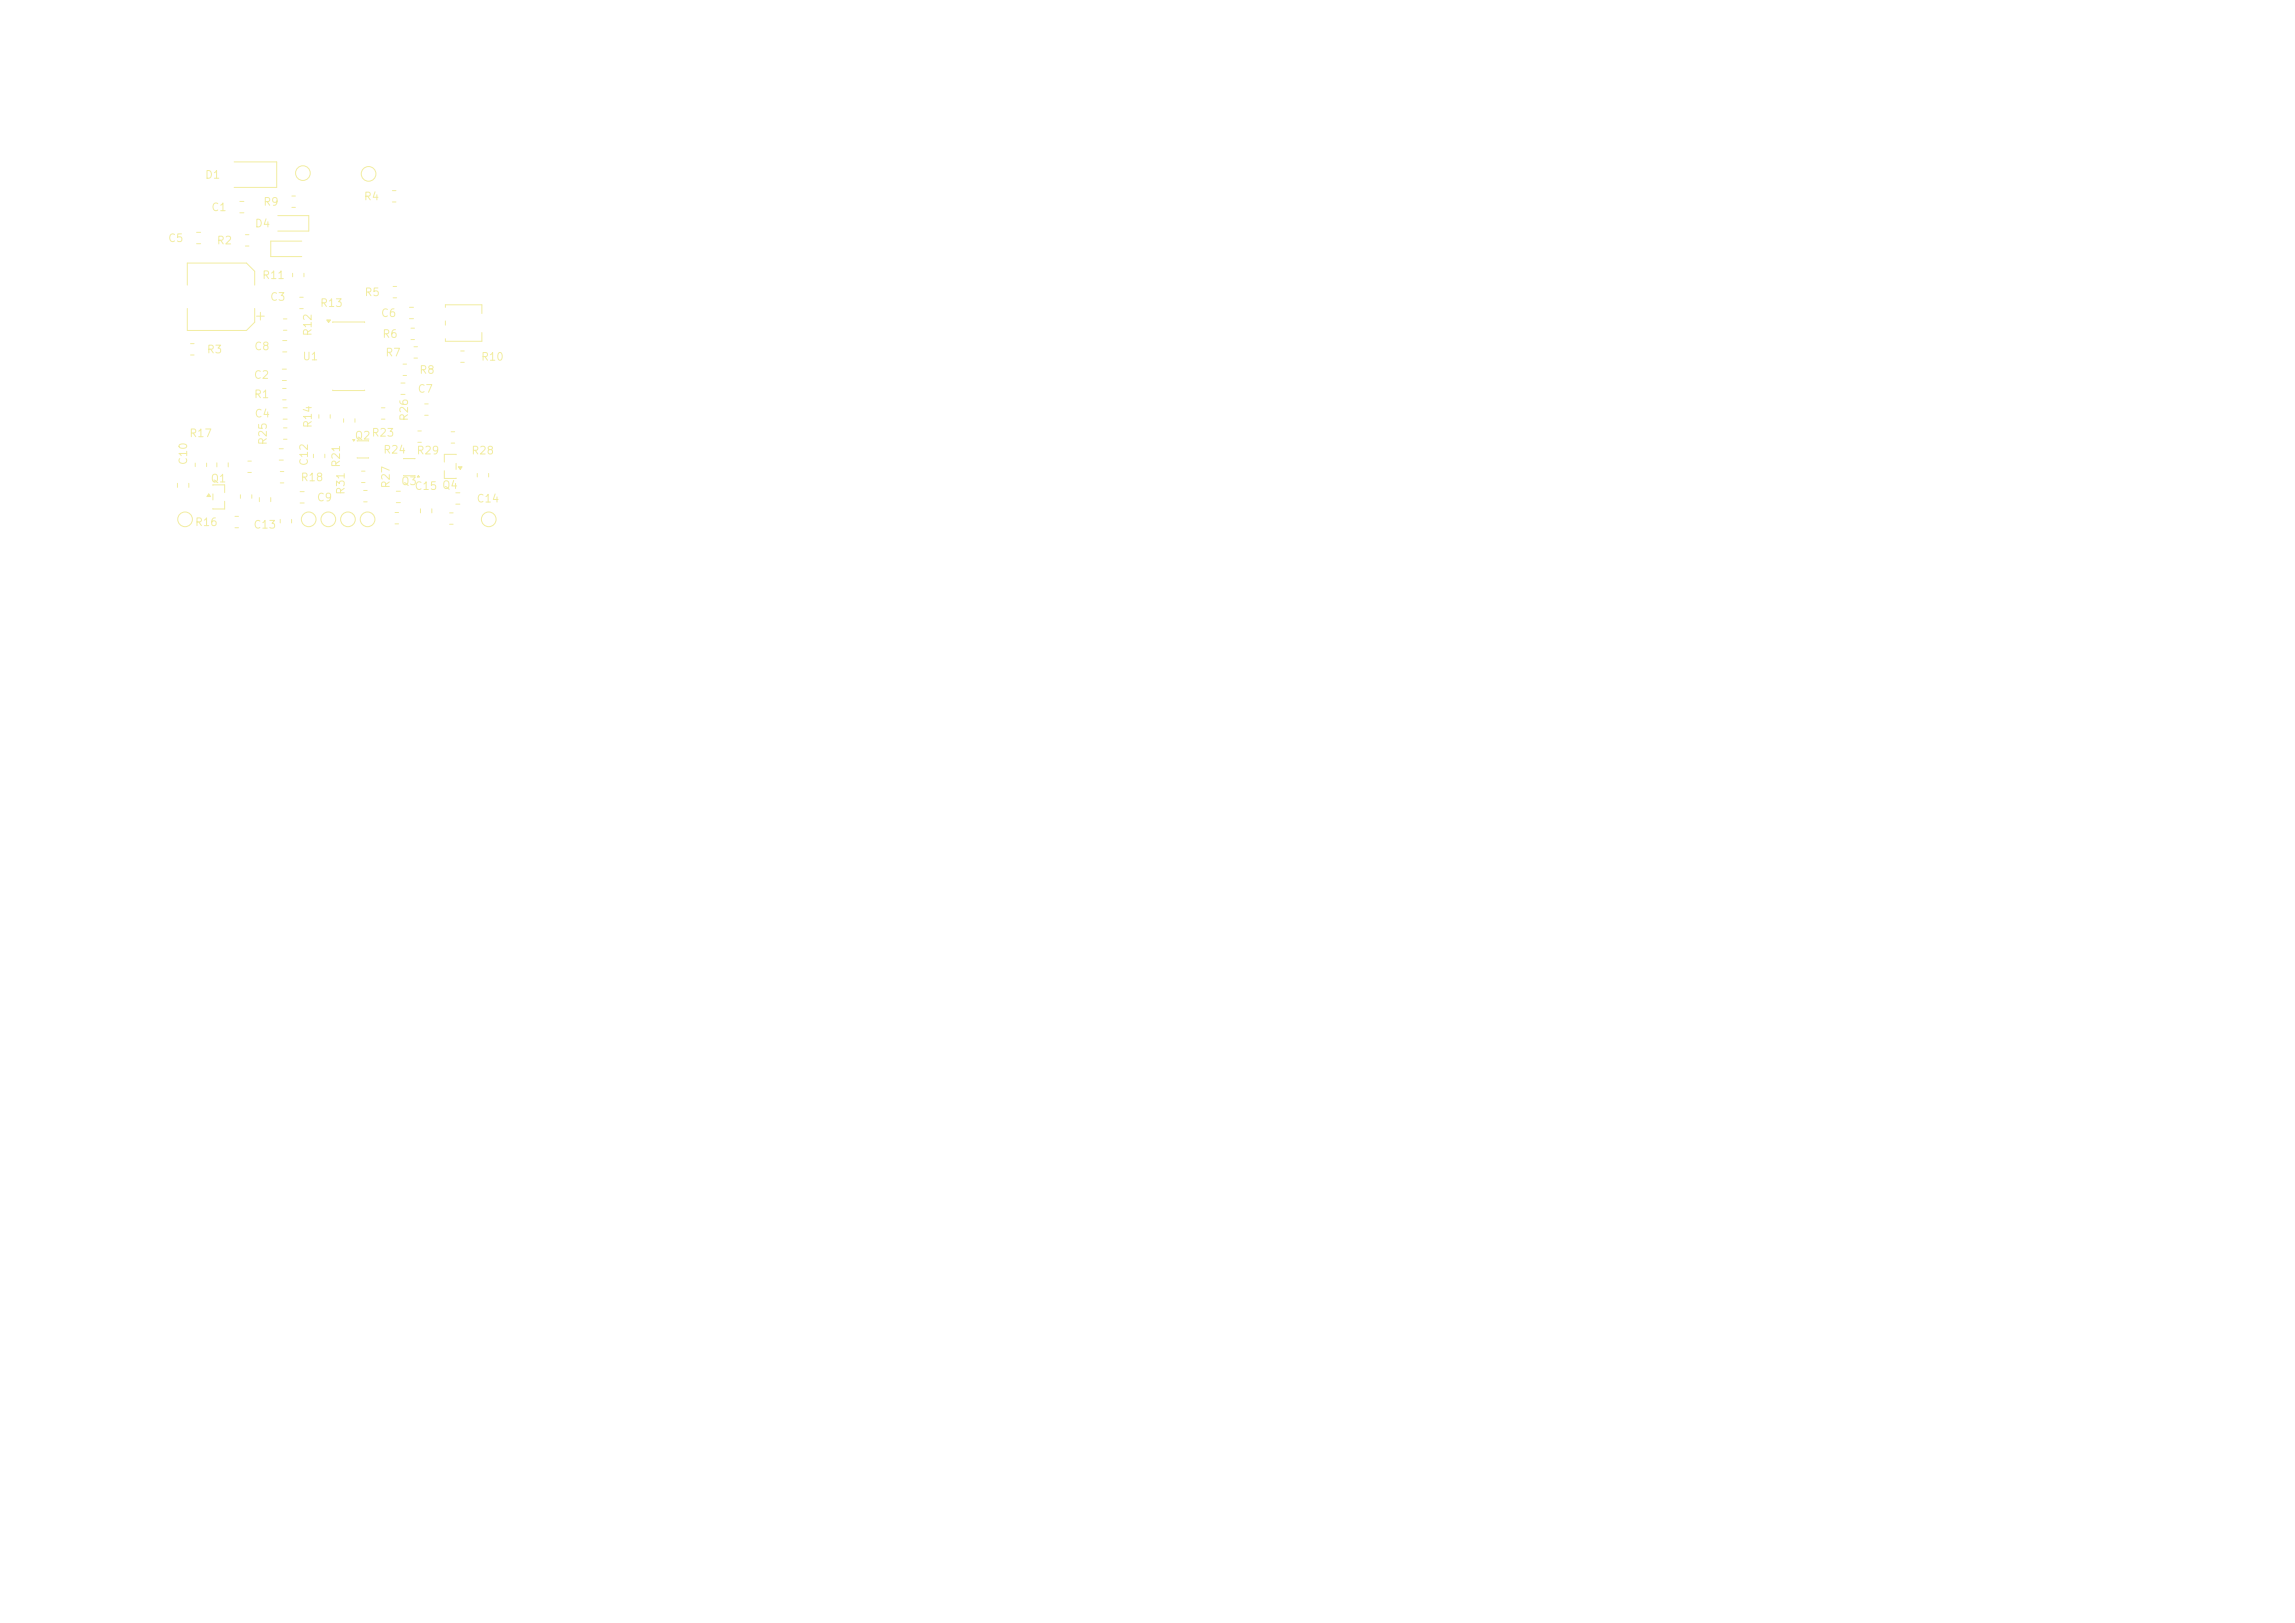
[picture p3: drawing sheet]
<svg xmlns="http://www.w3.org/2000/svg" width="297mm" height="210mm" viewBox="0 0 297 210" stroke-linecap="round" stroke-linejoin="round" font-family="sans-serif">
<defs><g id="words">
<g font-size="1" fill="#f2eda1">
<text x="26.5" y="23.4">D1</text>
<text x="27.3" y="27.6">C1</text>
<text x="32.9" y="29.7">D4</text>
<text x="34" y="26.9">R9</text>
<text x="47" y="26.2">R4</text>
<text x="21.7" y="31.6">C5</text>
<text x="28" y="31.9">R2</text>
<text x="33.8" y="36.4">R11</text>
<text x="34.9" y="39.2">C3</text>
<text x="41.3" y="40">R13</text>
<text x="47.1" y="38.6">R5</text>
<text x="49.2" y="41.3">C6</text>
<text x="26.7" y="46">R3</text>
<text x="32.8" y="45.6">C8</text>
<text x="39.1" y="46.9">U1</text>
<text x="40.6" y="43.6" transform="rotate(-90 40.6 43.6)">R12</text>
<text x="49.4" y="44">R6</text>
<text x="49.8" y="46.4">R7</text>
<text x="62.2" y="46.9">R10</text>
<text x="32.8" y="49.3">C2</text>
<text x="32.8" y="51.8">R1</text>
<text x="54" y="51.1">C7</text>
<text x="54.2" y="48.6">R8</text>
<text x="24.4" y="56.8">R17</text>
<text x="32.9" y="54.3">C4</text>
<text x="34.8" y="57.7" transform="rotate(-90 34.8 57.7)">R25</text>
<text x="40.6" y="55.5" transform="rotate(-90 40.6 55.5)">R14</text>
<text x="45.8" y="57.1">Q2</text>
<text x="48" y="56.7">R23</text>
<text x="49.5" y="58.9">R24</text>
<text x="53" y="54.6" transform="rotate(-90 53 54.6)">R26</text>
<text x="53.8" y="59">R29</text>
<text x="60.9" y="59">R28</text>
<text x="24.5" y="60.3" transform="rotate(-90 24.5 60.3)">C10</text>
<text x="27.2" y="62.7">Q1</text>
<text x="38.8" y="62.5">R18</text>
<text x="40.1" y="60.4" transform="rotate(-90 40.1 60.4)">C12</text>
<text x="40.9" y="65.1">C9</text>
<text x="44.2" y="60.6" transform="rotate(-90 44.2 60.6)">R21</text>
<text x="44.8" y="64.1" transform="rotate(-90 44.8 64.1)">R31</text>
<text x="50.7" y="63.3" transform="rotate(-90 50.7 63.3)">R27</text>
<text x="51.8" y="63">Q3</text>
<text x="53.6" y="63.6">C15 Q4</text>
<text x="61.6" y="65.3">C14</text>
<text x="25.2" y="68.3">R16</text>
<text x="32.7" y="68.6">C13</text>
</g>
</g></defs>
<g fill="none" stroke="#f2eda1" stroke-width=".13">
<path d="M28.1 59.9v.5M29.5 59.9v.5M41.3 53.7v.4M42.3 41.4h.5l-.3 .3zM42.7 53.7v.4M43.1 41.7h4.1M43.1 50.5h4.1M49.4 52.8h.4M49.4 54.2h.4M52.2 47.1h.4M52.2 48.6h.4M58.2 66.4h.4"/>
<path d="M58.2 67.8h.4"/>
</g>
<path d="M42.3 41.4h.5l-.3 .3z" fill="#f2eda1"/>
<g fill="none" stroke="#f2eda1" stroke-width=".13">
<path d="M25.4 30.1h.6M25.4 31.5h.6M31 26.1h.6M31 27.5h.6M39 31.2h-4v2h4M36.1 58.1h.6M36.1 59.5h.6M45.6 56.9h.3l-.1 .2zM46.2 57.1h1.5M46.2 59.2h1.5M51.9 49.6h.5M51.9 51h.5"/>
<path d="M53.6 44.9h.4M53.6 46.3h.4M54.1 55.8h.4M54.1 57.2h.4M51.3 63.6h.5M51.3 65h.5M54.4 65.8v.6M55.9 65.8v.6"/>
<circle cx="39.9" cy="67.2" r=".95"/>
<circle cx="42.5" cy="67.2" r=".95"/>
</g>
<path d="M45.6 56.9h.3l-.1 .2z" fill="#f2eda1"/>
<g fill="none" stroke="#f2eda1" stroke-width=".13">
<path d="M31.8 30.4h.4M31.8 31.8h.4M50.8 24.7h.4M50.8 26.1h.4M36.5 47.8h.6M36.5 49.2h.6M36.6 50.3h.4M36.6 51.7h.4M36.7 41.3h.4M36.7 42.7h.4M36.7 55.4h.4M36.7 56.8h.4"/>
<path d="M59 58.8h-1.5v1M59 60v.7M38.8 63.6h.6M38.8 65.1h.6M51.1 66.3h.5M51.1 67.8h.5M57.5 60.9v1h1.5M59.3 60.4h.5l-.2 .3z"/>
<circle cx="39.2" cy="22.4" r=".95"/>
<circle cx="23.9" cy="67.2" r=".95"/>
<circle cx="63.3" cy="67.2" r=".95"/>
</g>
<path d="M59.3 60.4h.5l-.2 .3z" fill="#f2eda1"/>
<path d="M40.6 58.8v.4M42 58.8v.4M52.2 59.4h1.5M52.2 61.5h1.5M54.1 61.5l.2 .2h-.3zM61.8 61.3v.4M63.2 61.3v.4" fill="none" stroke="#f2eda1" stroke-width=".13"/>
<path d="M54.1 61.5l.2 .2h-.3z" fill="#f2eda1"/>
<g fill="none" stroke="#f2eda1" stroke-width=".13">
<path d="M24.2 36.9v-2.9h7.7l1.1 1.1v1.8M24.2 39.9v2.9h7.7l1.1-1.1v-1.8M30.3 21h5.5v3.3h-5.5M35.9 27.9h4.1v2h-4.1M37.9 35.4v.4M38.8 38.5h.4M38.8 39.9h.4M39.3 35.4v.4M50.9 37.1h.4M50.9 38.5h.4M53 39.8h.5M57.6 39.8v-.4h4.8v1.2"/>
<path d="M24.7 44.5h.4M24.7 45.9h.4M25.3 59.9v.5M26.7 59.9v.5M32.1 59.7h.4M33.2 40.9h1M33.7 40.4v1M36.6 44.1h.5M36.6 45.5h.5M36.6 52.8h.6M36.6 54.2h.6M44.5 54.2v.4"/>
<path d="M45.9 54.2v.4M53 41.2h.5M53.2 42.5h.4M53.2 43.9h.4M55 52.3h.4M55 53.7h.4M57.6 41.5v.6M58.4 55.9h.4M58.4 57.3h.4M59.6 45.4h.5M59.6 46.9h.5M62.4 43v1.2h-4.8v-.4"/>
<path d="M23 62.5v.6M24.4 62.5v.6M27 63.9l.3 .4h-.5zM27.6 62.8l1.5-.1v1M27.6 63.9v.8M29.1 64.9v1l-1.5-.1M30.4 66.8h.5M30.4 68.3h.5M31.1 64v.5M32.1 61.1h.4M32.6 64v.5M33.6 64.4v.5"/>
<path d="M35 64.4v.5M36.3 67.2v.5M37.7 67.2v.5M46.8 61h.4M46.8 62.4h.4M47.1 63.5h.4M47.1 64.9h.4M59 63.8h.5M59 65.2h.5"/>
<circle cx="47.7" cy="22.5" r=".95"/>
<circle cx="45" cy="67.2" r=".95"/>
<circle cx="47.6" cy="67.2" r=".95"/>
</g>
<path d="M27 63.9l.3 .4h-.5z" fill="#f2eda1"/>
<path d="M37.8 25.4h.4M37.8 26.8h.4M36.3 61h.4M36.3 62.5h.4" fill="none" stroke="#f2eda1" stroke-width=".13"/>
<use href="#words"/>
</svg>
